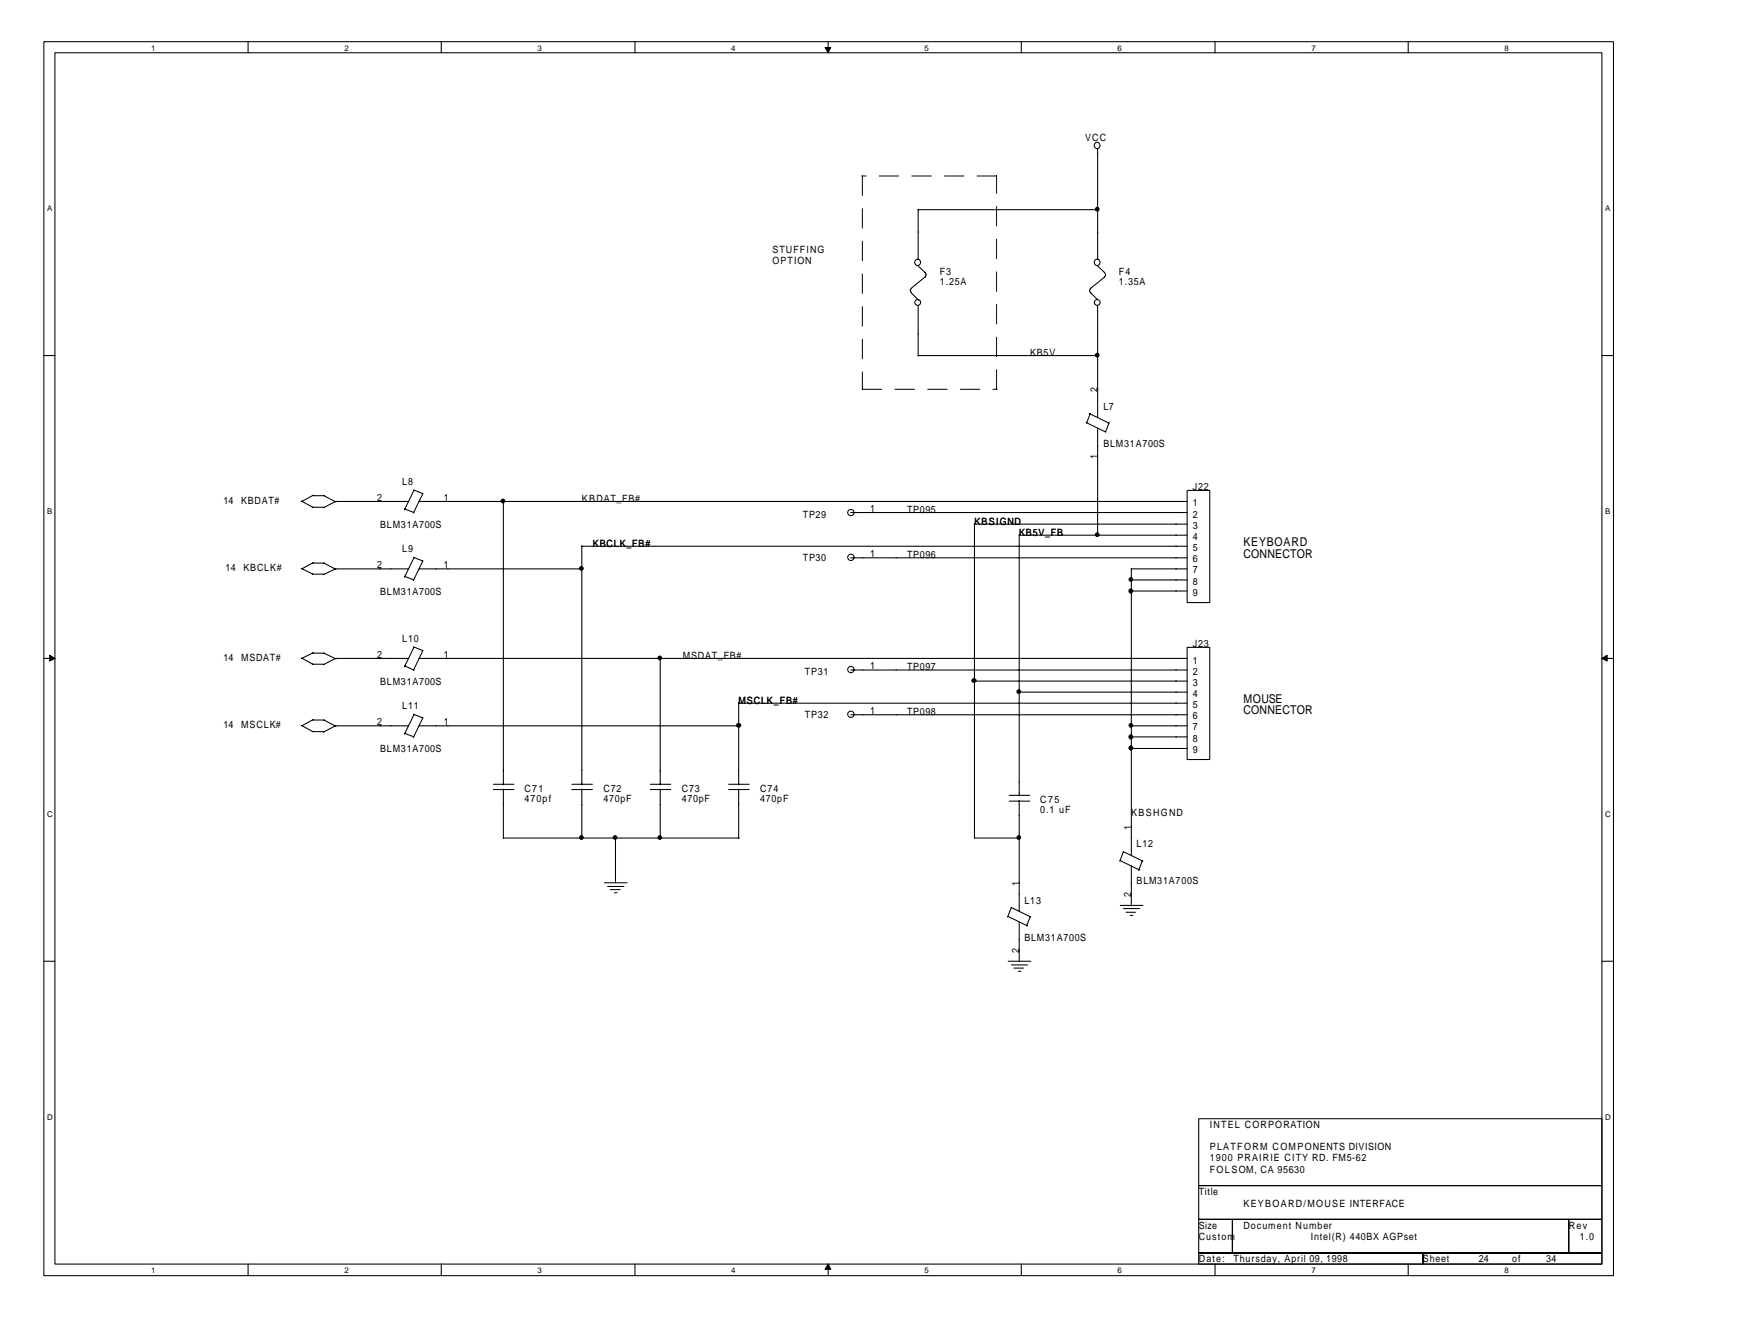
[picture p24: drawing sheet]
<svg xmlns="http://www.w3.org/2000/svg" width="279mm" height="216mm" viewBox="0 0 279 216" stroke-linecap="round" stroke-linejoin="round" font-family="sans-serif">
<defs><g id="words">
<g font-size="1.9">
<text x="200" y="87.9">KEYBOARD</text>
<text x="200" y="89.6">CONNECTOR</text>
<text x="200" y="113.1">MOUSE</text>
<text x="200" y="114.9">CONNECTOR</text>
</g>
<g font-size="1.6">
<text x="174.5" y="22.6">VCC</text>
<text x="124.2" y="40.6">STUFFING</text>
<text x="124.2" y="42.4">OPTION</text>
<text x="151.2" y="44.3">F3</text>
<text x="151.2" y="45.9">1.25A</text>
<text x="179.9" y="44.3">F4</text>
<text x="179.9" y="45.9">1.35A</text>
<text x="165.7" y="57.2">KB5V</text>
<text x="176.5" y="63.1" transform="rotate(-90 176.5 63.1)">2</text>
<text x="177.5" y="65.9">L7</text>
<text x="177.5" y="71.9">BLM31A700S</text>
<text x="64.7" y="78">L8</text>
<text x="176.5" y="73.8" transform="rotate(-90 176.5 73.8)">1</text>
<text x="35.9" y="81">14</text>
<text x="38.8" y="81">KBDAT#</text>
<text x="60.6" y="80.5">2</text>
<text x="71.4" y="80.5">1</text>
<text x="93.6" y="80.7">KBDAT_FB#</text>
<text x="129.1" y="83.2">TP29</text>
<text x="140" y="82.3">1</text>
<text x="145.9" y="82.5">TP095</text>
<text x="191.9" y="78.7">J22</text>
<text x="191.9" y="81.4">1</text>
<text x="191.9" y="83.2">2</text>
<text x="61.2" y="84.8">BLM31A700S</text>
<text x="64.7" y="88.8">L9</text>
<text x="95.4" y="87.9">KBCLK_FB#</text>
<text x="140" y="89.5">1</text>
<text x="145.9" y="89.7">TP096</text>
<text x="156.7" y="84.3">KBSIGND</text>
<text x="163.9" y="86.1">KB5V_FB</text>
<text x="191.9" y="85">3</text>
<text x="191.9" y="86.8">4</text>
<text x="191.9" y="88.6">5</text>
<text x="36.3" y="91.9">14</text>
<text x="39.1" y="91.9">KBCLK#</text>
<text x="60.6" y="91.3">2</text>
<text x="61.2" y="95.7">BLM31A700S</text>
<text x="71.4" y="91.3">1</text>
<text x="129.1" y="90.2">TP30</text>
<text x="191.9" y="90.4">6</text>
<text x="191.9" y="92.2">7</text>
<text x="191.9" y="94.1">8</text>
<text x="191.9" y="95.8">9</text>
<text x="35.9" y="106.2">14</text>
<text x="38.8" y="106.2">MSDAT#</text>
<text x="60.6" y="105.7">2</text>
<text x="64.7" y="103.2">L10</text>
<text x="71.4" y="105.7">1</text>
<text x="109.8" y="105.9">MSDAT_FB#</text>
<text x="140" y="107.5">1</text>
<text x="145.9" y="107.7">TP097</text>
<text x="191.9" y="104">J23</text>
<text x="191.9" y="106.7">1</text>
<text x="61.2" y="110.1">BLM31A700S</text>
<text x="118.8" y="113.1">MSCLK_FB#</text>
<text x="129.5" y="108.4">TP31</text>
<text x="191.9" y="108.4">2</text>
<text x="191.9" y="110.2">3</text>
<text x="191.9" y="112.1">4</text>
<text x="191.9" y="113.9">5</text>
<text x="35.9" y="117.1">14</text>
<text x="38.8" y="117.1">MSCLK#</text>
<text x="60.6" y="116.6">2</text>
<text x="64.7" y="114">L11</text>
<text x="71.4" y="116.6">1</text>
<text x="129.5" y="115.5">TP32</text>
<text x="140" y="114.8">1</text>
<text x="145.9" y="115">TP098</text>
<text x="191.9" y="115.6">6</text>
<text x="191.9" y="117.4">7</text>
<text x="191.9" y="119.3">8</text>
<text x="61.2" y="120.9">BLM31A700S</text>
<text x="191.9" y="121.1">9</text>
<text x="84.4" y="127.2">C71</text>
<text x="84.4" y="128.9">470pf</text>
<text x="97.1" y="127.2">C72</text>
<text x="97.1" y="128.9">470pF</text>
<text x="109.7" y="127.2">C73</text>
<text x="109.7" y="128.9">470pF</text>
<text x="122.3" y="127.2">C74</text>
<text x="122.3" y="128.9">470pF</text>
<text x="167.3" y="129">C75</text>
<text x="167.3" y="130.6">0.1 uF</text>
<text x="182" y="131.1">KBSHGND</text>
<text x="182" y="133.4" transform="rotate(-90 182 133.4)">1</text>
<text x="182.8" y="136.2">L12</text>
<text x="163.9" y="142.5" transform="rotate(-90 163.9 142.5)">1</text>
<text x="182.8" y="142.1">BLM31A700S</text>
<text x="164.8" y="145.3">L13</text>
<text x="182" y="144.2" transform="rotate(-90 182 144.2)">2</text>
<text x="163.9" y="153.3" transform="rotate(-90 163.9 153.3)">2</text>
<text x="164.8" y="151.2">BLM31A700S</text>
<text x="194.6" y="181.3">INTEL CORPORATION</text>
<text x="194.6" y="184.9">PLATFORM COMPONENTS DIVISION</text>
<text x="194.6" y="186.7">1900 PRAIRIE CITY RD. FM5-62</text>
<text x="194.6" y="188.5">FOLSOM, CA 95630</text>
<text x="192.8" y="192.1">Title</text>
<text x="192.8" y="197.5">Size</text>
<text x="200" y="194">KEYBOARD/MOUSE INTERFACE</text>
<text x="200" y="197.5">Document Number</text>
<text x="252.3" y="197.5">Rev</text>
<text x="192.8" y="199.4">Custom</text>
<text x="192.8" y="202.9">Date:</text>
<text x="198.4" y="202.9">Thursday, April 09, 1998</text>
<text x="210.8" y="199.4">Intel(R) 440BX AGPset</text>
<text x="228.9" y="202.9">Sheet</text>
<text x="237.9" y="202.9">24</text>
<text x="243.3" y="202.9">of</text>
<text x="248.7" y="202.9">34</text>
<text x="254.1" y="199.4">1.0</text>
</g>
<g font-size="1.3">
<text x="24.3" y="8.1">1</text>
<text x="55.4" y="8.1">2</text>
<text x="86.5" y="8.1">3</text>
<text x="117.6" y="8.1">4</text>
<text x="148.7" y="8.1">5</text>
<text x="179.8" y="8.1">6</text>
<text x="210.9" y="8.1">7</text>
<text x="242" y="8.1">8</text>
<text x="7.6" y="34">A</text>
<text x="258.2" y="34">A</text>
<text x="7.6" y="82.6">B</text>
<text x="258.2" y="82.6">B</text>
<text x="7.6" y="131.3">C</text>
<text x="258.2" y="131.3">C</text>
<text x="7.6" y="180">D</text>
<text x="258.2" y="180">D</text>
<text x="24.3" y="204.7">1</text>
<text x="55.4" y="204.7">2</text>
<text x="86.5" y="204.7">3</text>
<text x="117.6" y="204.7">4</text>
<text x="148.7" y="204.7">5</text>
<text x="179.8" y="204.7">6</text>
<text x="210.9" y="204.7">7</text>
<text x="242" y="204.7">8</text>
</g>
</g></defs>
<path d="M7.1 6.7h252.4v198.4h-252.4zM8.8 8.5h248.9v194.7h-248.9z" fill="none" stroke="#000" stroke-width=".17"/>
<g fill="#fff">
<path d="M24.3 7h.7v1.4h-.7z"/>
<path d="M24.3 203.5h.7v1.4h-.7z"/>
</g>
<path d="M39.9 6.7v1.8M39.9 203.2v1.8" fill="none" stroke="#000" stroke-width=".17"/>
<g fill="#fff">
<path d="M55.4 7h.7v1.4h-.7z"/>
<path d="M55.4 203.5h.7v1.4h-.7z"/>
</g>
<path d="M71 6.7v1.8M71 203.2v1.8" fill="none" stroke="#000" stroke-width=".17"/>
<g fill="#fff">
<path d="M86.5 7h.7v1.4h-.7z"/>
<path d="M86.5 203.5h.7v1.4h-.7z"/>
</g>
<path d="M102.1 6.7v1.8M102.1 203.2v1.8" fill="none" stroke="#000" stroke-width=".17"/>
<g fill="#fff">
<path d="M117.6 7h.7v1.4h-.7z"/>
<path d="M117.6 203.5h.7v1.4h-.7z"/>
</g>
<path d="M133.2 6.7v1.8M133.2 203.2v1.8" fill="none" stroke="#000" stroke-width=".17"/>
<g fill="#000" stroke="#000" stroke-width=".16">
<path d="M132.7 7.6h.9l-.4 .9z" fill-rule="evenodd"/>
<path d="M133.2 203.2l.4 .9h-.9z" fill-rule="evenodd"/>
</g>
<g fill="#fff">
<path d="M148.7 7h.7v1.4h-.7z"/>
<path d="M148.7 203.5h.7v1.4h-.7z"/>
</g>
<path d="M164.3 6.7v1.8M164.3 203.2v1.8" fill="none" stroke="#000" stroke-width=".17"/>
<g fill="#fff">
<path d="M179.8 7h.7v1.4h-.7z"/>
<path d="M179.8 203.5h.7v1.4h-.7z"/>
</g>
<path d="M195.4 6.7v1.8M195.4 203.2v1.8" fill="none" stroke="#000" stroke-width=".17"/>
<g fill="#fff">
<path d="M210.9 7h.7v1.4h-.7z"/>
<path d="M210.9 203.5h.7v1.4h-.7z"/>
</g>
<path d="M226.5 6.7v1.8M226.5 203.2v1.8" fill="none" stroke="#000" stroke-width=".17"/>
<g fill="#fff">
<path d="M242 7h.7v1.4h-.7z"/>
<path d="M242 203.5h.7v1.4h-.7z"/>
<path d="M7.6 32.8h.7v1.4h-.7z"/>
<path d="M258.2 32.8h.7v1.4h-.7z"/>
<path d="M7.6 81.5h.8v1.4h-.8z"/>
<path d="M258.2 81.5h.8v1.4h-.8z"/>
</g>
<path d="M7.1 57.2h1.7M257.7 57.2h1.7" fill="none" stroke="#000" stroke-width=".17"/>
<g fill="#fff">
<path d="M7.6 130.1h.9v1.5h-.9z"/>
<path d="M258.2 130.1h.9v1.5h-.9z"/>
</g>
<path d="M7.1 105.8h1.7M257.7 105.8h1.7" fill="none" stroke="#000" stroke-width=".17"/>
<g fill="#000" stroke="#000" stroke-width=".16">
<path d="M8 105.3l.8 .5-.8 .5z" fill-rule="evenodd"/>
<path d="M257.7 105.8l.8-.5v1z" fill-rule="evenodd"/>
</g>
<g fill="#fff">
<path d="M7.6 178.8h.9v1.5h-.9z"/>
<path d="M258.2 178.8h.9v1.5h-.9z"/>
</g>
<g fill="none" stroke="#000" stroke-width=".17">
<path d="M147.7 33.6v8.1M147.7 33.7h28.9M176.6 24v17.7M146.6 47.1l1.2 1.2M146.6 46.4l-.2 .3 .2 .3M147.7 42.8l1.2 1.1M147.7 49.2v8M147.7 57.2h28.9M148.8 43.8l.2 .4-.2 .4M148.9 44.5l-2.3 1.8M175.4 47l1.2 1.2M175.4 46.3l-.1 .4 .1 .4"/>
<path d="M176.5 42.7l1.2 1.1M176.6 49.2v17.9M177.6 43.8l.2 .4-.2 .3M177.7 44.5l-2.3 1.9M50.3 79.7h1.9M50.4 79.6l-1.9 1M52.1 79.7l1.9 1M66.5 78.8l1.5 .5-1.5 3.2M66.6 78.8l-1.5 3.2M174.7 67.9l3.1 1.5 .6-1.5M175.2 66.5l3.1 1.5M175.4 66.5l-.6 1.5"/>
<path d="M176.6 68.9v17.2M191 78.8h3.6v18.1h-3.6zM48.5 80.5l1.8 1M48.5 91.4l1.8 .9M50.2 81.5h1.9M50.2 92.3h1.9M50.3 90.5h1.9M50.4 90.4l-1.9 1.1M52.1 90.5l1.9 1M65.1 81.8l1.5 .6M65.1 92.6l1.5 .6M65.6 80.6h-11.6l-2 1"/>
<path d="M65.6 91.5h-11.6l-2 .9M66.5 89.6l1.5 .6-1.5 3.1M66.6 89.7l-1.5 3.1M67.4 80.6h123.6M67.4 91.5h26.3M81 80.6v45.6M93.6 87.7v38.5M93.6 87.8h97.4M136.8 82.4h54.2M136.8 89.7h54.2M156.7 84.3h34.3M156.7 84.2v50.5h7.3"/>
<path d="M163.9 86v41.9M163.9 86h27.1M182 91.5h9M182 93.2h9M182 95h9M182 91.4v46M48.5 105.8l1.8 1M48.5 116.6l1.8 1M50.2 106.8h1.9M50.2 117.6h1.9M50.3 105h1.9M50.3 115.8h1.9"/>
<path d="M50.4 104.9l-1.9 .9M50.4 115.7l-1.9 1M52.1 105l1.9 .9M52.1 115.8l1.9 1M65.1 107l1.5 .7M65.1 117.9l1.5 .6M65.6 105.8h-11.6l-2 1.1M65.6 116.7h-11.6l-2 1M66.5 104l1.5 .6-1.5 3.2M66.5 114.8l1.5 .6-1.5 3.1M66.6 104.1l-1.5 3.1M66.6 114.9l-1.5 3.1"/>
<path d="M67.4 105.8h123.6M67.4 116.7h51.5M106.2 105.8v20.4M118.8 113v13.2M118.8 113h72.2M136.8 107.7h54.2M136.8 114.9h54.2M156.7 109.5h34.3M163.9 111.3h27.1M182 116.7h9M182 118.5h9M191 104.1h3.6v18h-3.6z"/>
<path d="M79.4 126.9h3.3M79.4 126.1h3.3M81 126.8v8M81 134.7h37.9M92 126.9h3.3M92 126.1h3.3M93.6 126.8v8M99 134.6v7.3M104.6 126.9h3.3M104.6 126.1h3.3M106.2 126.8v8M117.2 126.9h3.3"/>
<path d="M117.2 126.1h3.3M118.8 126.8v8M162.3 128.8h3.3M162.3 127.9h3.3M163.9 128.7v17.7M180.1 138.4l.6-1.5 3.1 1.5M180.2 138.4l3.1 1.5M182 120.3h9M182 139.2v6.4M183.8 138.4l-.6 1.5M7.1 154.5h1.7M97.2 141.9h3.7"/>
<path d="M97.7 142.5h2.7M98.2 143h1.6M98.8 143.5h.5M162.1 147.4l.6-1.5 3.1 1.5M162.2 154.5h3.6M162.2 147.3l3.1 1.6M162.7 155.1h2.6M163.1 155.6h1.5M163.8 156.1h.4M163.9 148.3v6.3M165.7 147.3l-.6 1.6M180.2 145.6h3.6"/>
<path d="M180.7 146.1h2.6M181.1 146.7h1.6M181.8 147.2h.4M257.7 154.5h1.7M192.8 179.8h64.9v10.8h-64.9zM192.8 196h5.4v5.4h-5.4zM192.8 190.6h64.9v5.4h-64.9zM198.2 196h54.1v5.4h-54.1zM252.3 196h5.4v5.4h-5.4zM192.8 201.4h36.1v1.8h-36.1zM228.9 201.4h28.8v1.8h-28.8z"/>
<circle cx="176.5" cy="23.4" r=".49"/>
<circle cx="147.6" cy="42.2" r=".49"/>
<circle cx="147.6" cy="48.6" r=".47"/>
<circle cx="176.5" cy="42.2" r=".49"/>
<circle cx="176.5" cy="48.6" r=".47"/>
<circle cx="136.9" cy="82.4" r=".51"/>
<circle cx="136.9" cy="89.6" r=".51"/>
<circle cx="136.9" cy="114.8" r=".51"/>
<circle cx="136.9" cy="107.6" r=".51"/>
</g>
<path d="M138.7 28.3v34.4M160.3 28.3h-21.7M138.7 62.6h21.7M160.3 62.6v-34.4" fill="none" stroke="#000" stroke-width=".16" stroke-dasharray="3.1 2.1"/>
<g fill="#000" stroke="#000" stroke-width=".17">
<circle cx="176.5" cy="33.6" r=".3"/>
<circle cx="176.5" cy="57.1" r=".3"/>
<circle cx="80.9" cy="80.5" r=".3"/>
<circle cx="93.5" cy="91.4" r=".3"/>
<circle cx="176.5" cy="86" r=".3"/>
<circle cx="181.9" cy="95" r=".32"/>
<circle cx="181.9" cy="93.2" r=".3"/>
<circle cx="106.1" cy="105.8" r=".3"/>
<circle cx="118.8" cy="116.6" r=".32"/>
<circle cx="156.7" cy="109.4" r=".32"/>
<circle cx="163.9" cy="111.2" r=".3"/>
<circle cx="181.9" cy="118.5" r=".32"/>
<circle cx="181.9" cy="116.6" r=".3"/>
<circle cx="93.5" cy="134.6" r=".3"/>
<circle cx="98.9" cy="134.6" r=".3"/>
<circle cx="106.1" cy="134.6" r=".3"/>
<circle cx="163.9" cy="134.6" r=".3"/>
<circle cx="181.9" cy="120.2" r=".32"/>
</g>
<use href="#words"/>
</svg>
